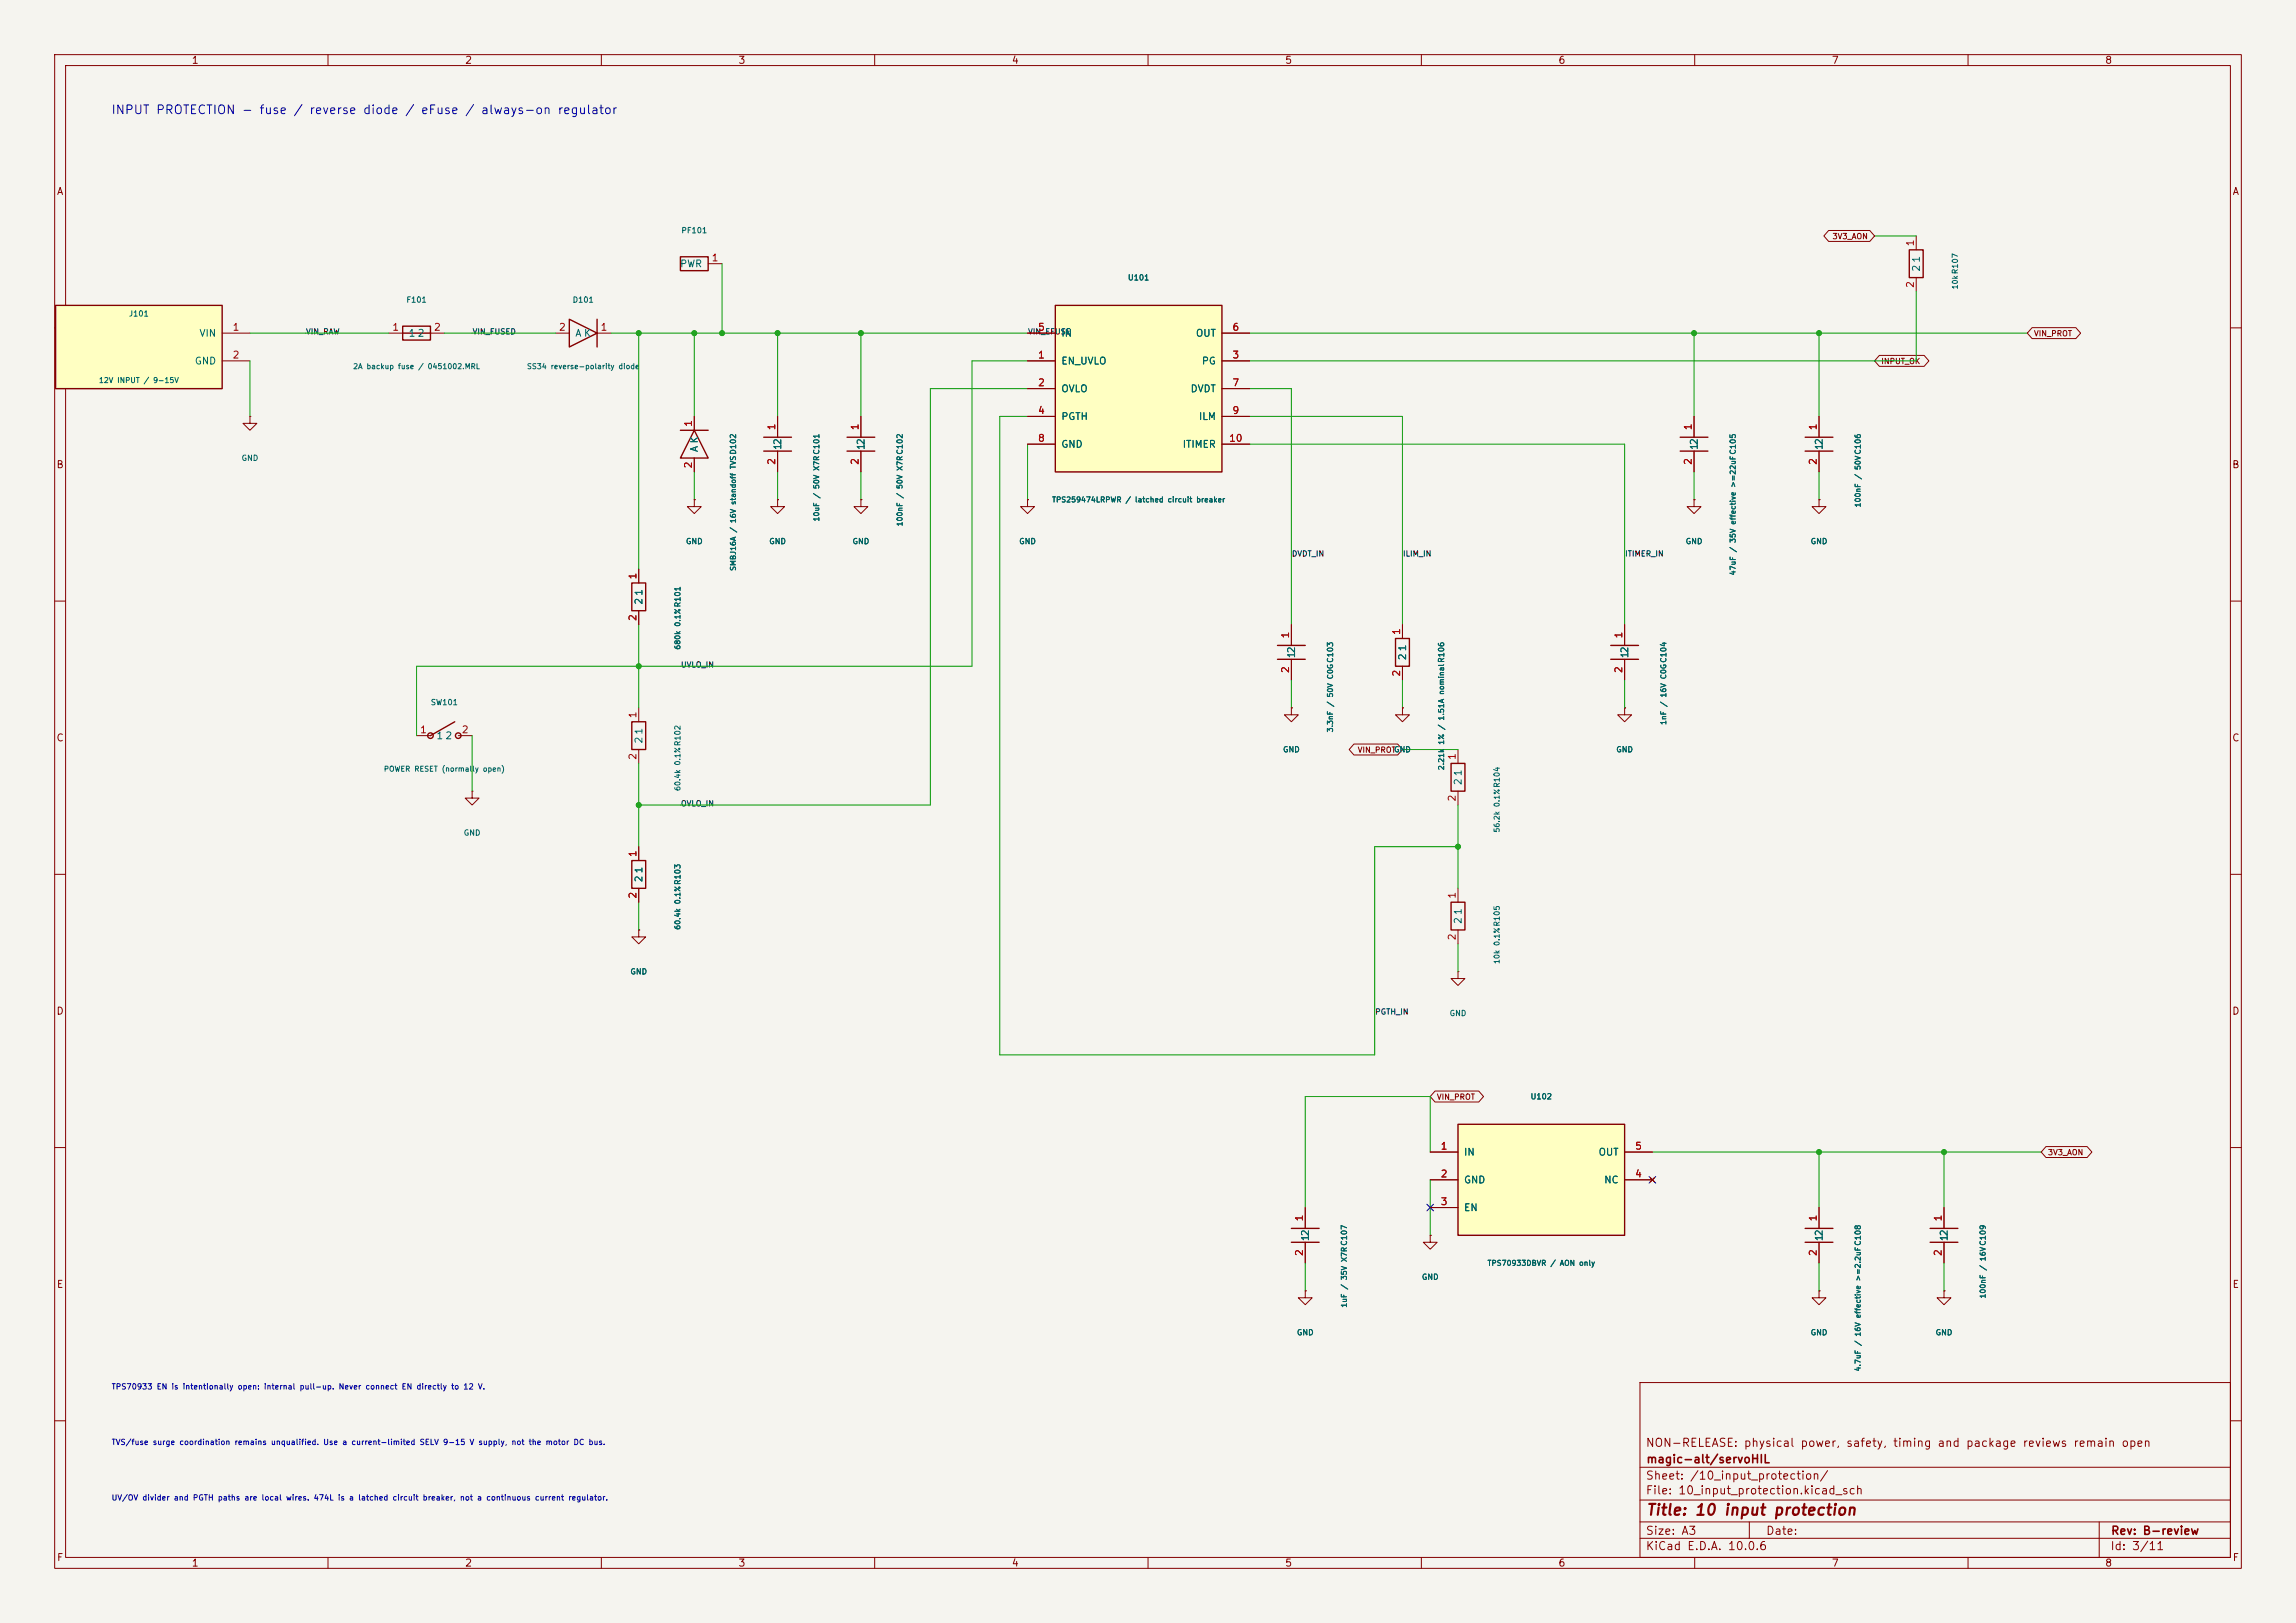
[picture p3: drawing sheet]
<svg xmlns="http://www.w3.org/2000/svg" width="420mm" height="297mm" viewBox="0 0 420 297" stroke-linecap="round" stroke-linejoin="round" font-family="sans-serif">
<defs><g id="words">
<text font-size="2" fill="#840000" x="301" y="277.8">Title: 10 input protection</text>
<text font-size="1.6" fill="#0000c2" x="20.3" y="21.3">INPUT PROTECTION - fuse / reverse diode / eFuse / always-on regulator</text>
<g font-size="1.5" fill="#840000">
<text x="300.9" y="265.1">NON-RELEASE: physical power, safety, timing and package reviews remain open</text>
<text x="301" y="268.1">magic-alt/servoHIL</text>
<text x="300.9" y="273.8">File: 10_input_protection.kicad_sch</text>
<text x="300.9" y="271.1">Sheet: /10_input_protection/</text>
<text x="300.9" y="281.2">Size: A3</text>
<text x="322.9" y="281.2">Date:</text>
<text x="386" y="281.2">Rev: B-review</text>
<text x="300.9" y="284">KiCad E.D.A. 10.0.6</text>
<text x="385.9" y="284">Id: 3/11</text>
</g>
<g font-size="1.3" fill="#840000">
<text x="35" y="12">1</text>
<text x="85" y="12">2</text>
<text x="135" y="12">3</text>
<text x="185" y="12">4</text>
<text x="235" y="12">5</text>
<text x="285" y="12">6</text>
<text x="335" y="12">7</text>
<text x="385" y="12">8</text>
<text x="10.3" y="36">A</text>
<text x="408.3" y="36">A</text>
<text x="10.2" y="86">B</text>
<text x="408.2" y="86">B</text>
<text x="10.2" y="136">C</text>
<text x="408.2" y="136">C</text>
<text x="10.2" y="186">D</text>
<text x="408.2" y="186">D</text>
<text x="10.3" y="236">E</text>
<text x="408.3" y="236">E</text>
<text x="10.3" y="286">F</text>
<text x="35" y="287">1</text>
<text x="85" y="287">2</text>
<text x="135" y="287">3</text>
<text x="185" y="287">4</text>
<text x="235" y="287">5</text>
<text x="285" y="287">6</text>
<text x="335" y="287">7</text>
<text x="385" y="287">8</text>
<text x="408.3" y="286">F</text>
</g>
<g font-size="1.3" fill="#a90000">
<text x="350.4" y="45.2" transform="rotate(-90 350.4 45.2)">1</text>
<text x="130.1" y="48.1">1</text>
<text x="350.4" y="52.8" transform="rotate(-90 350.4 52.8)">2</text>
<text x="42.4" y="60.8">1</text>
<text x="42.4" y="65.9">2</text>
<text x="71.7" y="60.8">1</text>
<text x="79.3" y="60.8">2</text>
<text x="102.1" y="60.8">2</text>
<text x="109.8" y="60.8">1</text>
<text x="189.8" y="65.9">1</text>
<text x="189.8" y="60.8">5</text>
<text x="225.3" y="65.9">3</text>
<text x="225.3" y="60.8">6</text>
<text x="189.8" y="71">2</text>
<text x="225.3" y="71">7</text>
<text x="189.8" y="76.1">4</text>
<text x="225.3" y="76.1">9</text>
<text x="126.9" y="78.2" transform="rotate(-90 126.9 78.2)">1</text>
<text x="142.1" y="78.8" transform="rotate(-90 142.1 78.8)">1</text>
<text x="157.3" y="78.8" transform="rotate(-90 157.3 78.8)">1</text>
<text x="189.8" y="81.1">8</text>
<text x="224.7" y="81.1">10</text>
<text x="309.7" y="78.8" transform="rotate(-90 309.7 78.8)">1</text>
<text x="332.6" y="78.8" transform="rotate(-90 332.6 78.8)">1</text>
<text x="126.9" y="85.8" transform="rotate(-90 126.9 85.8)">2</text>
<text x="142.1" y="85.2" transform="rotate(-90 142.1 85.2)">2</text>
<text x="157.3" y="85.2" transform="rotate(-90 157.3 85.2)">2</text>
<text x="309.7" y="85.2" transform="rotate(-90 309.7 85.2)">2</text>
<text x="332.6" y="85.2" transform="rotate(-90 332.6 85.2)">2</text>
<text x="116.7" y="106.1" transform="rotate(-90 116.7 106.1)">1</text>
<text x="116.7" y="113.8" transform="rotate(-90 116.7 113.8)">2</text>
<text x="236.1" y="116.9" transform="rotate(-90 236.1 116.9)">1</text>
<text x="256.4" y="116.3" transform="rotate(-90 256.4 116.3)">1</text>
<text x="297" y="116.9" transform="rotate(-90 297 116.9)">1</text>
<text x="236.1" y="123.3" transform="rotate(-90 236.1 123.3)">2</text>
<text x="256.4" y="123.9" transform="rotate(-90 256.4 123.9)">2</text>
<text x="297" y="123.3" transform="rotate(-90 297 123.3)">2</text>
<text x="116.7" y="131.5" transform="rotate(-90 116.7 131.5)">1</text>
<text x="76.7" y="134.5">1</text>
<text x="84.4" y="134.5">2</text>
<text x="116.7" y="139.2" transform="rotate(-90 116.7 139.2)">2</text>
<text x="266.6" y="139.2" transform="rotate(-90 266.6 139.2)">1</text>
<text x="266.6" y="146.8" transform="rotate(-90 266.6 146.8)">2</text>
<text x="116.7" y="156.9" transform="rotate(-90 116.7 156.9)">1</text>
<text x="116.7" y="164.6" transform="rotate(-90 116.7 164.6)">2</text>
<text x="266.6" y="164.6" transform="rotate(-90 266.6 164.6)">1</text>
<text x="266.6" y="172.2" transform="rotate(-90 266.6 172.2)">2</text>
<text x="263.4" y="210.7">1</text>
<text x="263.4" y="215.8">2</text>
<text x="299" y="215.8">4</text>
<text x="299" y="210.7">5</text>
<text x="263.4" y="220.8">3</text>
<text x="238.6" y="223.6" transform="rotate(-90 238.6 223.6)">1</text>
<text x="332.6" y="223.6" transform="rotate(-90 332.6 223.6)">1</text>
<text x="355.5" y="223.6" transform="rotate(-90 355.5 223.6)">1</text>
<text x="238.6" y="230" transform="rotate(-90 238.6 230)">2</text>
<text x="332.6" y="230" transform="rotate(-90 332.6 230)">2</text>
<text x="355.5" y="230" transform="rotate(-90 355.5 230)">2</text>
</g>
<g font-size="1.3" fill="#006464">
<text x="124.3" y="49.2">PWR</text>
<text x="351.5" y="49.8" transform="rotate(-90 351.5 49.8)">2</text>
<text x="351.5" y="48.2" transform="rotate(-90 351.5 48.2)">1</text>
<text x="36.4" y="61.9">VIN</text>
<text x="74.6" y="61.9">1</text>
<text x="76.3" y="61.9">2</text>
<text x="105.1" y="61.9">A K</text>
<text x="194" y="61.9">IN</text>
<text x="218.6" y="61.9">OUT</text>
<text x="35.5" y="67">GND</text>
<text x="194" y="67">EN_UVLO</text>
<text x="219.7" y="67">PG</text>
<text x="194" y="72.1">OVLO</text>
<text x="194" y="77.2">PGTH</text>
<text x="217.7" y="72.1">DVDT</text>
<text x="219.2" y="77.2">ILM</text>
<text x="128" y="82.8" transform="rotate(-90 128 82.8)">A K</text>
<text x="143.2" y="82.5" transform="rotate(-90 143.2 82.5)">12</text>
<text x="158.4" y="82.5" transform="rotate(-90 158.4 82.5)">12</text>
<text x="194" y="82.2">GND</text>
<text x="216.2" y="82.2">ITIMER</text>
<text x="310.8" y="82.5" transform="rotate(-90 310.8 82.5)">12</text>
<text x="333.7" y="82.5" transform="rotate(-90 333.7 82.5)">12</text>
<text x="117.8" y="110.8" transform="rotate(-90 117.8 110.8)">2</text>
<text x="117.8" y="109.1" transform="rotate(-90 117.8 109.1)">1</text>
<text x="257.5" y="119.3" transform="rotate(-90 257.5 119.3)">1</text>
<text x="237.2" y="120.6" transform="rotate(-90 237.2 120.6)">12</text>
<text x="257.5" y="120.9" transform="rotate(-90 257.5 120.9)">2</text>
<text x="298.1" y="120.6" transform="rotate(-90 298.1 120.6)">12</text>
<text x="79.7" y="135.6">1</text>
<text x="81.4" y="135.6">2</text>
<text x="117.8" y="136.2" transform="rotate(-90 117.8 136.2)">2</text>
<text x="117.8" y="134.5" transform="rotate(-90 117.8 134.5)">1</text>
<text x="267.7" y="143.8" transform="rotate(-90 267.7 143.8)">2</text>
<text x="267.7" y="142.2" transform="rotate(-90 267.7 142.2)">1</text>
<text x="117.8" y="161.6" transform="rotate(-90 117.8 161.6)">2</text>
<text x="117.8" y="159.9" transform="rotate(-90 117.8 159.9)">1</text>
<text x="267.7" y="167.6" transform="rotate(-90 267.7 167.6)">1</text>
<text x="267.7" y="169.2" transform="rotate(-90 267.7 169.2)">2</text>
<text x="267.7" y="211.8">IN</text>
<text x="292.3" y="211.8">OUT</text>
<text x="267.7" y="216.9">GND</text>
<text x="267.7" y="221.9">EN</text>
<text x="293.3" y="216.9">NC</text>
<text x="239.7" y="227.2" transform="rotate(-90 239.7 227.2)">12</text>
<text x="333.7" y="227.2" transform="rotate(-90 333.7 227.2)">12</text>
<text x="356.6" y="227.2" transform="rotate(-90 356.6 227.2)">12</text>
</g>
<g font-size="1" fill="#006464">
<text x="124.5" y="42.9">PF101</text>
<text x="206.2" y="51.6">U101</text>
<text x="358.4" y="53" transform="rotate(-90 358.4 53)">10kR107</text>
<text x="23.5" y="58.2">J101</text>
<text x="74.2" y="55.6">F101</text>
<text x="104.7" y="55.6">D101</text>
<text x="18" y="70.3">12V INPUT / 9-15V</text>
<text x="64.5" y="67.8">2A backup fuse / 0451002.MRL</text>
<text x="96.3" y="67.8">SS34 reverse-polarity diode</text>
<text x="44.1" y="84.6">GND</text>
<text x="150.1" y="95.5" transform="rotate(-90 150.1 95.5)">10uF / 50V X7RC101</text>
<text x="192.4" y="92.2">TPS259474LRPWR / latched circuit breaker</text>
<text x="340.6" y="92.9" transform="rotate(-90 340.6 92.9)">100nF / 50VC106</text>
<text x="125.4" y="99.8">GND</text>
<text x="140.6" y="99.8">GND</text>
<text x="155.9" y="99.8">GND</text>
<text x="165.3" y="96.4" transform="rotate(-90 165.3 96.4)">100nF / 50V X7RC102</text>
<text x="186.3" y="99.8">GND</text>
<text x="308.3" y="99.8">GND</text>
<text x="331.1" y="99.8">GND</text>
<text x="134.8" y="104.6" transform="rotate(-90 134.8 104.6)">SMBJ16A / 16V standoff TVSD102</text>
<text x="317.7" y="105.4" transform="rotate(-90 317.7 105.4)">47uF / 35V effective &gt;=22uFC105</text>
<text x="124.7" y="119" transform="rotate(-90 124.7 119)">680k 0.1%R101</text>
<text x="78.7" y="129.3">SW101</text>
<text x="234.6" y="137.9">GND</text>
<text x="244.1" y="134.1" transform="rotate(-90 244.1 134.1)">3.3nF / 50V C0GC103</text>
<text x="254.9" y="137.9">GND</text>
<text x="264.4" y="136.4" transform="rotate(-90 264.4 136.4)">1% / 1.51A nominalR106</text>
<text x="295.6" y="137.9">GND</text>
<text x="305" y="132.8" transform="rotate(-90 305 132.8)">1nF / 16V C0GC104</text>
<text x="70.1" y="141.4">POWER RESET (normally open)</text>
<text x="264.4" y="141" transform="rotate(-90 264.4 141)">2.21k</text>
<text x="124.7" y="144.8" transform="rotate(-90 124.7 144.8)">60.4k 0.1%R102</text>
<text x="84.7" y="153.2">GND</text>
<text x="274.5" y="152.5" transform="rotate(-90 274.5 152.5)">56.2k 0.1%R104</text>
<text x="124.7" y="170.2" transform="rotate(-90 124.7 170.2)">60.4k 0.1%R103</text>
<text x="115.2" y="178.6">GND</text>
<text x="274.5" y="176.5" transform="rotate(-90 274.5 176.5)">10k 0.1%R105</text>
<text x="265.1" y="186.2">GND</text>
<text x="279.9" y="201.4">U102</text>
<text x="272" y="231.9">TPS70933DBVR / AON only</text>
<text x="246.6" y="239.4" transform="rotate(-90 246.6 239.4)">1uF / 35V X7RC107</text>
<text x="260" y="234.4">GND</text>
<text x="363.4" y="237.7" transform="rotate(-90 363.4 237.7)">100nF / 16VC109</text>
<text x="237.1" y="244.6">GND</text>
<text x="331.1" y="244.6">GND</text>
<text x="354" y="244.6">GND</text>
<text x="340.6" y="251.1" transform="rotate(-90 340.6 251.1)">4.7uF / 16V effective &gt;=2.2uFC108</text>
</g>
<g font-size="1" fill="#840000">
<text x="335.1" y="44">3V3_AON</text>
<text x="372" y="61.8">VIN_PROT</text>
<text x="344" y="66.9">INPUT_OK</text>
<text x="248.3" y="138">VIN_PROT</text>
<text x="262.7" y="201.5">VIN_PROT</text>
<text x="374.5" y="211.6">3V3_AON</text>
</g>
<g font-size="1" fill="#0f0f0f">
<text x="55.9" y="61.4">VIN_RAW</text>
<text x="86.4" y="61.4">VIN_FUSED</text>
<text x="188" y="61.4">VIN_EFUSE</text>
<text x="236.2" y="102.1">DVDT_IN</text>
<text x="256.5" y="102.1">ILIM_IN</text>
<text x="297.2" y="102.1">ITIMER_IN</text>
<text x="124.5" y="122.4">UVLO_IN</text>
<text x="124.5" y="147.8">OVLO_IN</text>
<text x="251.5" y="185.9">PGTH_IN</text>
</g>
<g font-size="1" fill="#0000c2">
<text x="20.3" y="254.5">TPS70933 EN is intentionally open: internal pull-up. Never connect EN directly to 12 V.</text>
<text x="20.3" y="264.7">TVS/fuse surge coordination remains unqualified. Use a current-limited SELV 9-15 V supply, not the motor DC bus.</text>
<text x="20.3" y="274.8">UV/OV divider and PGTH paths are local wires. 474L is a latched circuit breaker, not a continuous current regulator.</text>
</g>
</g></defs>
<path d="M0 0h420v297h-420z" fill="#f5f4ef" stroke="#f5f4ef" stroke-width=".18"/>
<g fill="none" stroke="#840000" stroke-width=".18">
<path d="M10 10h400v277h-400zM12 12h396v273h-396zM60 10v2M110 10v2M160 10v2M210 10v2M260 10v2M310 10v2M360 10v2M10 60h2M408 60h2M10 110h2"/>
<path d="M236.2 114.3v3.8M408 110h2M236.2 129.5v1.3h1.3l-1.3 1.3-1.3-1.3h1.3M236.2 129.5h.1M236.2 120.7v3.8M10 160h2M408 160h2M10 210h2M408 210h2M238.8 236.2v1.3h1.2l-1.2 1.3-1.3-1.3h1.3M238.8 236.2h.1M300 253h108v32h-108z"/>
<path d="M10 260h2M300 278.5h108M300 274.5h108M300 268.5h108M320 278.5v3M384 278.5v6.5M408 260h2M60 285v2M110 285v2M160 285v2M210 285v2M260 285v2"/>
<path d="M300 281.5h108M310 285v2M360 285v2"/>
</g>
<path d="M233.7 118.1h5.1M233.7 120.7h5.1" fill="none" stroke="#840000" stroke-width=".25"/>
<path d="M193 55.9h30.5v30.5h-30.5z" fill="#ffffc2"/>
<path d="M193 55.9h30.5v30.5h-30.5zM349.2 45.7h2.6v5.1h-2.6zM307.3 80h5.1M307.3 82.6h5.1M255.3 116.8h2.5v5.1h-2.5zM115.6 132.1h2.5v5.1h-2.5zM236.2 224.8h5.1M236.2 227.3h5.1" fill="none" stroke="#840000" stroke-width=".25"/>
<g fill="none" stroke="#840000" stroke-width=".18">
<path d="M350.5 43.2v2.5M350.5 50.8v2.5M188 66h5M188 71.1h5M188 76.2h5M188 61h5M223.5 66h5.1M223.5 71.1h5.1M223.5 76.2h5.1M223.5 61h5.1M309.9 76.2v3.8M188 81.3h5"/>
<path d="M223.5 81.3h5.1M309.9 91.4v1.3h1.2l-1.2 1.3-1.3-1.3h1.3M309.9 91.4h.1M309.9 82.6v3.8M256.5 114.3v2.5M116.8 129.5v2.6M116.8 137.2v2.5M256.5 129.5v1.3h1.3l-1.3 1.3-1.2-1.3h1.2M256.5 129.5h.1M256.5 121.9v2.6M266.7 177.8v1.3h1.3l-1.3 1.2-1.3-1.2h1.3M266.7 177.8h.1"/>
<path d="M238.8 221v3.8M238.8 227.3v3.8M261.6 226.1v1.2h1.3l-1.3 1.3-1.3-1.3h1.3M261.6 226.1h.1"/>
</g>
<path d="M266.7 205.7h30.5v20.4h-30.5z" fill="#ffffc2"/>
<g fill="none" stroke="#840000" stroke-width=".25">
<path d="M330.2 80h5.1M330.2 82.6h5.1M294.6 118.1h5.1M83.2 132.1l-4.5 2.5M265.4 139.7h2.6v5.1h-2.6zM294.6 120.7h5.1M115.6 157.5h2.5v5.1h-2.5zM265.4 165.1h2.6v5.1h-2.6zM266.7 205.7h30.5v20.4h-30.5zM330.2 224.8h5.1M330.2 227.3h5.1M353.1 224.8h5"/>
<path d="M353.1 227.3h5"/>
<circle cx="78.7" cy="134.6" r=".51"/>
<circle cx="83.8" cy="134.6" r=".51"/>
</g>
<g fill="none" stroke="#840000" stroke-width=".18">
<path d="M332.7 76.2v3.8M142.2 91.4v1.3h1.3l-1.3 1.3-1.2-1.3h1.2M142.2 91.4h.1M332.7 91.4v1.3h1.3l-1.3 1.3-1.2-1.3h1.2M332.7 91.4h.1M332.7 82.6v3.8M297.2 114.3v3.8M76.2 134.6h2.5M83.8 134.6h2.6M266.7 137.2v2.5M297.2 120.7v3.8M86.4 144.8v1.3h1.2l-1.2 1.2-1.3-1.2h1.3"/>
<path d="M86.4 144.8h.1M116.8 154.9v2.6M266.7 144.8v2.5M116.8 170.2v1.3h1.3l-1.3 1.2-1.2-1.2h1.2M116.8 170.2h.1M116.8 162.6v2.5M266.7 162.6v2.5M266.7 170.2v2.5M261.6 210.8h5.1M261.6 215.9h5.1M297.2 210.8h5.1M297.2 215.9h5.1"/>
<path d="M301.9 215.5l.7 .8M302.6 215.5l-.7 .8M261.6 221h5.1M332.7 236.2v1.3h1.3l-1.3 1.3-1.2-1.3h1.2M332.7 236.2h.1M332.7 221v3.8M332.7 227.3v3.8M355.6 236.2v1.3h1.3l-1.3 1.3-1.3-1.3h1.3M355.6 236.2h.1M355.6 221v3.8M355.6 227.3v3.8"/>
</g>
<path d="M10.2 55.9h30.4v15.2h-30.4z" fill="#ffffc2"/>
<g fill="none" stroke="#840000" stroke-width=".25">
<path d="M10.2 55.9h30.4v15.2h-30.4zM73.7 59.7h5v2.5h-5zM104.1 58.4l5.1 2.6-5.1 2.5zM109.2 58.4v5.1M124.5 47h5v2.5h-5zM73.7 61h5M124.5 78.7h5M127 78.7l2.5 5.1h-5zM139.7 80h5.1M139.7 82.6h5.1M154.9 80h5.1M154.9 82.6h5.1"/>
<path d="M115.6 106.7h2.5v5.1h-2.5z"/>
</g>
<g fill="none" stroke="#840000" stroke-width=".18">
<path d="M129.5 48.3h2.6M334.5 42.2h7.5l.9 1-.9 1h-7.5l-.9-1zM371.7 60h8l.9 1-.9 1h-8l-.9-1zM40.6 61h5.1M40.6 66h5.1M45.7 76.2v1.3h1.3l-1.3 1.2-1.3-1.2h1.3M45.7 76.2h.1M71.1 61h2.6M78.7 61h2.6M101.6 61h2.5M109.2 61h2.6M127 76.2v2.5"/>
<path d="M142.2 76.2v3.8M157.5 76.2v3.8M188 61h5M188 66h5M188 71.1h5M188 76.2h5M223.5 61h5.1M223.5 66h5.1M223.5 71.1h5.1M223.5 76.2h5.1M309.9 76.2v3.8M332.7 76.2v3.8"/>
<path d="M343.8 65h8.2l.8 1-.8 1h-8.2l-.9-1zM127 91.4v1.3h1.3l-1.3 1.3-1.3-1.3h1.3M127 91.4h.1M127 83.8v2.6M142.2 91.4h.1M142.2 82.6v3.8M157.5 91.4v1.3h1.2l-1.2 1.3-1.3-1.3h1.3M157.5 91.4h.1M157.5 82.6v3.8M188 91.4v1.3h1.2l-1.2 1.3-1.3-1.3h1.3M188 91.4h.1M188 81.3h5"/>
<path d="M223.5 81.3h5.1M309.9 91.4h.1M309.9 82.6v3.8M332.7 91.4h.1M332.7 82.6v3.8M116.8 104.1v2.6M116.8 111.8v2.5M236.2 114.3v3.8M256.5 114.3v2.5M297.2 114.3v3.8M236.2 129.5h.1M236.2 120.7v3.8"/>
<path d="M247.7 136.2h8l.8 1-.8 1h-8l-.9-1zM256.5 129.5h.1M256.5 121.9v2.6M297.2 129.5v1.3h1.2l-1.2 1.3-1.3-1.3h1.3M297.2 129.5h.1M297.2 120.7v3.8M116.8 154.9v2.6M116.8 170.2h.1M116.8 162.6v2.5M262.5 199.7h8l.9 1-.9 1h-8l-.9-1zM261.6 210.8h5.1M261.6 215.9h5.1"/>
<path d="M297.2 210.8h5.1M297.2 215.9h5.1M301.9 215.5l.7 .8M302.6 215.5l-.7 .8M374.3 209.8h7.5l.9 1-.9 1h-7.5l-.9-1zM238.8 236.2h.1M238.8 221v3.8M238.8 227.3v3.8M261.6 226.1h.1M261.6 221h5.1M332.7 236.2h.1M332.7 221v3.8"/>
<path d="M332.7 227.3v3.8M355.6 236.2h.1M355.6 221v3.8M355.6 227.3v3.8"/>
</g>
<g fill="none" stroke="#009600" stroke-width=".18">
<path d="M132.1 48.3v12.7M342.9 43.2h7.6M350.5 53.3v12.7h-121.9M45.7 61h25.4M45.7 66v10.2M81.3 61h20.3M111.8 61h76.2M116.8 61v43.1M127 61v15.2M142.2 61v15.2M157.5 61v15.2M188 66h-10.2v55.9h-101.6v12.7"/>
<path d="M188 76.2h-5.1v116.8h68.6v-38.1h15.2M188 71.1h-17.8v76.2h-53.4M228.6 61h142.2M228.6 76.2h27.9v38.1M228.6 71.1h7.6v43.2M309.9 61v15.2M332.7 61v15.2M127 86.4v5M142.2 86.4v5M157.5 86.4v5M188 81.3v10.1M228.6 81.3h68.6v33"/>
<path d="M309.9 86.4v5M332.7 86.4v5M116.8 114.3v15.2M86.4 134.6v10.2M116.8 139.7v15.2M236.2 124.5v5M256.5 124.5v5M256.5 137.2h10.2M297.2 124.5v5M266.7 147.3v15.3M116.8 165.1v5.1M266.7 172.7v5.1"/>
<path d="M261.6 210.8v-10.1h-22.8v20.3M261.6 215.9v10.2M302.3 210.8h71.1M332.7 210.8v10.2M355.6 210.8v10.2M238.8 231.1v5.1M332.7 231.1v5.1M355.6 231.1v5.1"/>
</g>
<path d="M301.7 215.3l1.2 1.2M302.9 215.3l-1.2 1.2M261 220.4l1.2 1.2M262.2 220.4l-1.2 1.2" fill="none" stroke="#000084" stroke-width=".18"/>
<g fill="#009600" stroke="#009600" stroke-width=".18">
<circle cx="116.8" cy="61" r=".46"/>
<circle cx="127" cy="61" r=".46"/>
<circle cx="132.1" cy="61" r=".46"/>
<circle cx="309.9" cy="61" r=".46"/>
<circle cx="332.7" cy="61" r=".46"/>
<circle cx="116.8" cy="147.3" r=".46"/>
<circle cx="355.6" cy="210.8" r=".46"/>
<circle cx="332.7" cy="210.8" r=".46"/>
<circle cx="266.7" cy="154.9" r=".46"/>
<circle cx="116.8" cy="121.9" r=".46"/>
<circle cx="157.5" cy="61" r=".46"/>
<circle cx="142.2" cy="61" r=".46"/>
</g>
<use href="#words"/>
</svg>
